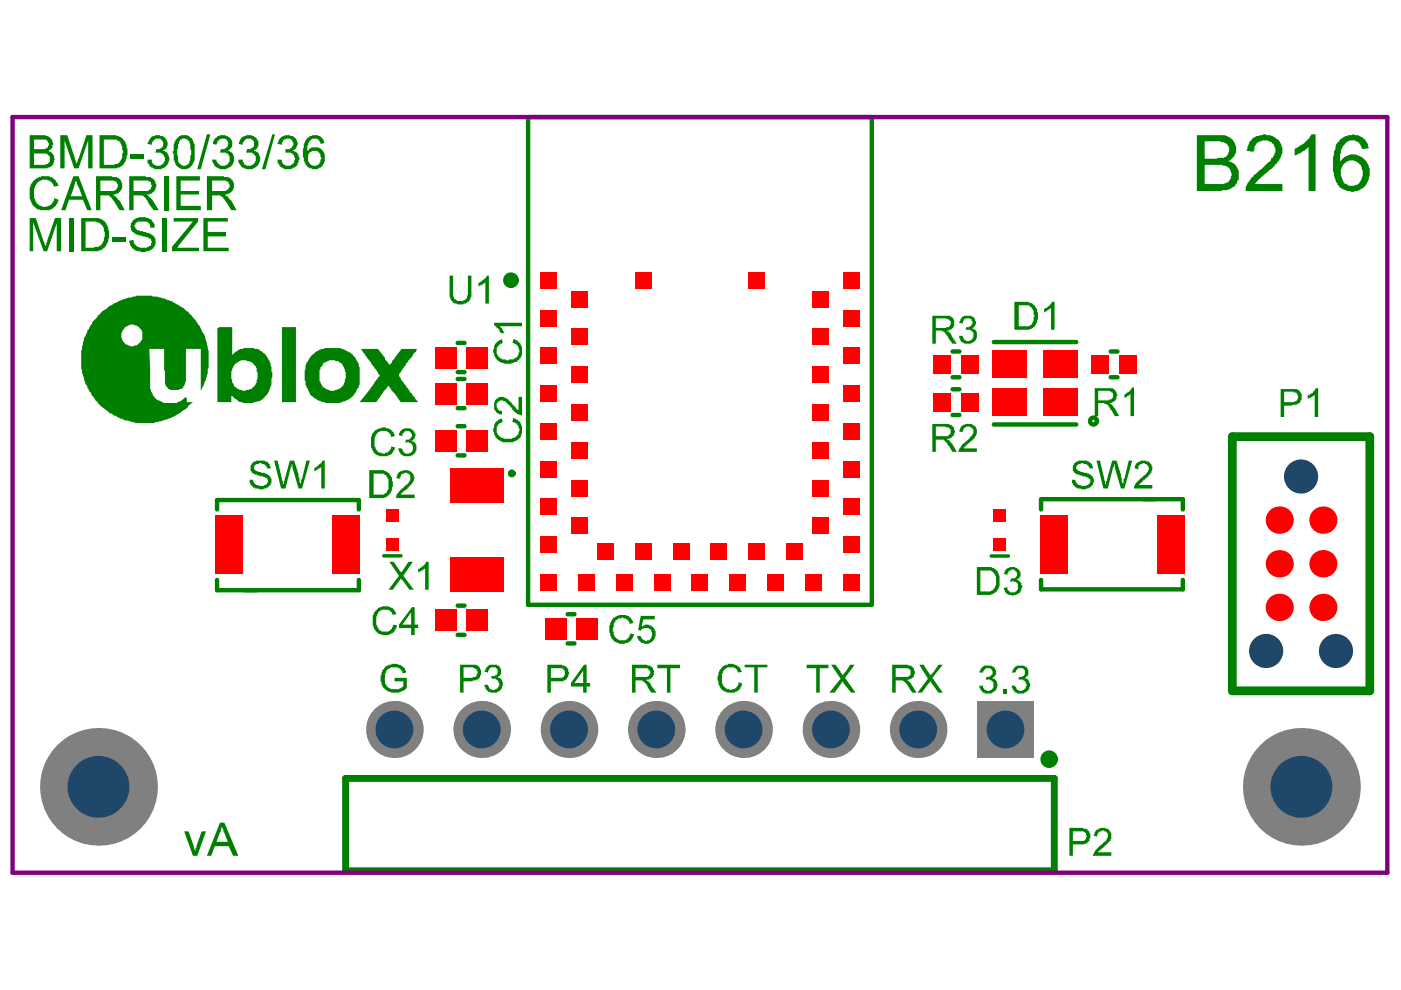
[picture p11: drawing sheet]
<svg xmlns="http://www.w3.org/2000/svg" width="297mm" height="210mm" viewBox="0 0 297 210" stroke-linecap="round" stroke-linejoin="round" font-family="sans-serif">
<path d="M261.3 92.6h29.1v53.9h-29.1z" fill="none" stroke="#008000" stroke-width="1.9"/>
<path d="M81.4 117.9h3.6M210.2 117.9h3.6" fill="none" stroke="#008000" stroke-width=".74"/>
<g fill="none" stroke="#008000" stroke-width=".93">
<path d="M112 24.8h72.8v103.4h-72.8zM97 72.7h1.5M97 78.9h1.5M202 74.5h1.4M202 80h1.4M210.7 72.5h17.5M235.5 74.5h1.4M235.5 80h1.4M97 90.4h1.5M97 96.6h1.5M97 80.4h1.5M97 86.5h1.5"/>
<path d="M202 88h1.4M202 82.5h1.4M210.7 90h17.5M46 108v-2h30.1v2M220.7 108v-2.2h30.1v2.2M46 123v2.1h30.1v-2.1M97 128.4h1.5M97 134.6h1.5M120.3 130.2h1.5M120.3 136.4h1.5M220.7 123v2h30.1v-2"/>
</g>
<path d="M73.3 165h150.2v19.6h-150.2z" fill="none" stroke="#008000" stroke-width="1.5"/>
<g fill="#008000">
<path d="M12.8 28.7h1.5l1.6 5v.3h.2v.6h.2v.2v-.4l.2-.2v-.4l.2-.1 1.6-5h1.3v7h-.9v-5.9l-2 5.9h-1l-2-5.9v5.9h-.9z"/>
<path d="M27.8 32.7h2.7v1h-2.7z"/>
<path d="M32 29l.6-.2a1.95 1.95 0 0 1 1.6 0h.2a1.82 1.82 0 0 1 1 2.5l-.2 .3-.6 .2v.2h.4v.2l.5 .2v.3h.2v.2a1.57 1.57 0 0 1 0 1.5l-.2 .6-.5 .3v.2l-.8 .2v.2h-1.4v-.2l-.8-.2-.2-.4h-.2l-.1-.5h-.2v-.8h.9v.6l.2 .4a1.85 1.85 0 0 0 2.2 0l.2-.4a1.21 1.21 0 0 0 0-1.3v-.2h-.2v-.2l-.5-.3h-1.2l.2-.8h.8v-.2h.3v-.1h.2a1.57 1.57 0 0 0 0-1.5h-.2a.83 .83 0 0 0-1.1-.4h-.2v.2l-.5 .4v.1h-.2v.6l-.9-.2z"/>
<path d="M43.9 28.5h.7l-2 7.4h-.8z"/>
<path d="M45.3 29.6l.6-.4v-.2a2.28 2.28 0 0 1 3.1 .6 1.69 1.69 0 0 1-.7 2.4l.7 .2v.2l.4 .1v.4l.2 .2v1.3h-.2a.58 .58 0 0 1-.4 .7v.2h-.1a2.5 2.5 0 0 1-3.2 0h-.2v-.3h-.2l-.1-.4-.2-.8h.9v.2a1.42 1.42 0 0 0 1.7 1.1 1.42 1.42 0 0 0 1.1-1.6v-.4h-.2v-.4h-.2v-.2h-.4v-.1h-1.3l.2-.8h.8l.3-.2 .2-.3h.2v-.6h.2l-.2-.2v-.3a1.31 1.31 0 0 0-1.8-.4v.2l-.4 .2-.2 .7-.7-.2v-.5h.1z"/>
<path d="M51.3 29h.2a2.34 2.34 0 0 1 2.7 .2h.2v.4h.2l.2 .4v1.1h-.2v.3l-.4 .2v.2h-.3v.2l.7 .2 .2 .3a1.9 1.9 0 0 1-.6 2.8v.2a2.78 2.78 0 0 1-2.7 0l-.4-.2-.2-.5h-.2l-.2-.4v-.6h1v.4l.3 .8h.4v.1h1.1v-.1h.4l.2-.4h.1v-.4h.2a1.54 1.54 0 0 0-.4-1.5 1.54 1.54 0 0 0-1.6-.3l.2-.8h.7v-.2h.4v-.1a.83 .83 0 0 0 .4-1.2l-.2-.3a1.38 1.38 0 0 0-1.5-.4v.2l-.6 .4-.1 .7-1-.2z"/>
<path d="M57.7 28.5h.6l-2 7.4h-.8z"/>
<path d="M59.2 29.4h.2v-.2l.6-.4h.3v-.1h1.1l.2 .1h.6l.2 .4 .3 .2v.2h.2v.4l.2 .1-.2 1.2h-.2v.1l-.7 .6h.2a1.21 1.21 0 0 1 1.1 1.3h.2v.5l-.4 .8v.4l-.5 .3v.2h-.2a2.41 2.41 0 0 1-2.6 0l-.4-.2-.4-.7h-.1v-.8h.7l.4 1 .7 .3a1.22 1.22 0 0 0 1.3-.3h.2v-.2a1.34 1.34 0 0 0 .2-1.4 1.34 1.34 0 0 0-1.1-.8h-.8v-.8h.4a1.12 1.12 0 0 0 1.1-.5 1.12 1.12 0 0 0 0-1.1v-.2h-.2a.83 .83 0 0 0-1.1-.4l-.7 .4v.3h-.2v.6l-.9-.2v-.4h.1z"/>
<path d="M7 38.3l1-.6a4.1 4.1 0 0 1 2.5-.3v.1l.8 .2 .2 .4 .3 .2 .6 1.1-.9 .2-.2-.4a2.16 2.16 0 0 0-2.4-1.1v.2l-.8 .2v.2h-.1l-.4 .5a4.4 4.4 0 0 0-.4 2.8l.2 .2v.3h.2v.4h.2v.2l.5 .4v.1h.6v.2a2.16 2.16 0 0 0 2.4-1.1v-.2h.2v-.5l.9 .4v.3h-.2a.58 .58 0 0 1-.4 .8v.1l-.9 .8a5.9 5.9 0 0 1-2.9 0l-1-.8v-.1h-.2l-.1-.8h-.2l-.2-.9a4.5 4.5 0 0 1 .5-3.1z"/>
<path d="M34.8 37.4h.9v7.2h-.9z"/>
<path d="M37.4 37.4h5v.9h-4.1v2.2h3.9v.7h-3.9v2.4h4.3v1h-5.2z"/>
<path d="M6.3 46.2h1.3l1.7 5 .1 .2 .2 .9 .2-.3v-.6h.2v-.4l1.7-4.8h1.3v7.1h-1v-6l-2 6h-.7l-2.3-6.1v6.1h-.7z"/>
<path d="M14.6 46.2h.9v7.1h-.9z"/>
<path d="M23.9 50.3h2.8v.9h-2.8z"/>
<path d="M27.9 47l.6-.4v-.2a3.9 3.9 0 0 1 3.7 .2l.2 .6h.2l.2 .3v.8h-1v-.6l-.2-.4-.5-.3h-1.9l-.5 .3-.2 .8h.2v.4l.4 .1v.2l1.3 .2v.2h.5l.2 .2h.5v.2h.4v.2l.8 .3v.4h.1v.7h.2v.2h-.2a1.87 1.87 0 0 1-2 1.9v.1h-1.1v-.1l-1.3-.2v-.2h-.2v-.2l-.5-.4-.4-1.3 .9-.1v.5l.2 .2a2.06 2.06 0 0 0 2.4 .9l1.1-.5v-.4l.2-.2-.2-.7-.5-.2v-.2l-1.3-.2-.2-.2h-.6l-.2-.1h-.3v-.2h-.4v-.2h-.2v-.2l-.5-.4v-.7h-.2v-.2h.2v-.6z"/>
<path d="M34.4 46.2h1v7.1h-1z"/>
<path d="M36.8 46.2h5.2v.8l-4.4 5.5h4.6v.8h-5.7v-1l4.4-5.3h-4.1z"/>
<path d="M43.1 46.2h5.2v.8h-4.2v2.2h3.8v.9h-3.8v2.4h4.4v.8h-5.4z"/>
<path d="M265.4 29.4h.2v-.2h.4v-.2l.3-.2h.6l.4-.1a4.2 4.2 0 0 1 3.9 1.1l.1 .3a3.4 3.4 0 0 1 0 3.7h-.1v.4l-.4 .2v.2l-.4 .2v.2l-.9 .9-1.1 .9h-.2l-.2 .4h-.2l-.9 .9h-.2l-.5 .9h5.7v1.5h-7.8a2.29 2.29 0 0 1 .4-1.7l.7-1.1h.2v-.2h.2l.4-.5h.2l2.7-2.6 .4-.2 .2-.5 .4-.2 .1-.4 .2-.7h.2v-1l-.2-.1v-.4h-.2v-.4h-.1l-.2-.4-.8-.1a1.95 1.95 0 0 0-1.6 0 1.46 1.46 0 0 0-1.1 .9l-.2 .2v.7l-.2 .4-1.5-.2 .6-1.9 .5-.5z"/>
<path d="M274.5 31.6l.7-.3v-.2a5.7 5.7 0 0 0 2.8-2.6h.9v12h-1.5v-9.2h-.1v.1h-.2v.2l-.6 .4-.5 .2v.2l-1.1 .5h-.4z"/>
<path d="M103.1 141.5l.5-.4a1.74 1.74 0 0 1 2.6 .9 1 1 0 0 1-.5 1.3v.2h-.2l.2 .2h.4l.3 .6a1.57 1.57 0 0 1 0 1.4l-.3 .8h-.4v.2h-.2a1.86 1.86 0 0 1-2.8-1.5h.8l.3 .9h.2a.93 .93 0 0 0 1.1 0h.2v-.2l.4-.2v-.3h.2v-.6h-.2a.56 .56 0 0 0-.6-.7v-.2h-.9v-.6h.7v-.1h.4v-.2a1.21 1.21 0 0 0 0-1.3l-.4-.2a.83 .83 0 0 0-1.1 .4h-.2v.3h-.1v.4l-.8-.2z"/>
<path d="M152.5 142h.2l.4-.5a.59 .59 0 0 1 .7-.4v-.2h.6v-.1h1.1l.7 .3a1.46 1.46 0 0 1 .9 1.1l.2 .2-.7 .2-.6-.9h-.3v-.2h-.6a1.22 1.22 0 0 0-1.3 .4h-.2l-.3 .5a5.9 5.9 0 0 0 0 3h.1a1.73 1.73 0 0 0 2.1 .7l.5-.2 .2-.3h.2v-.4h.2v-.6l.9 .4h-.2v.4h-.2v.3h-.1v.4l-.4 .2v.2h-.4v.2h-.4v.2h-1.1a2.39 2.39 0 0 1-2-1.2v-.1h-.2v-.4h-.2v-.6a1.94 1.94 0 0 1 0-1.6z"/>
<path d="M157.9 140.9h4.8v.6h-2v5.4h-.8v-5.4h-2z"/>
<path d="M194.9 140.9h.9l1.5 2.3 .4-.6h.2l1.1-1.7h.9l-2.2 2.8 2.2 3.2h-.9l-1.7-2.4h-.2v.3h-.2l-1.4 2.1h-1l2.2-3z"/>
<path d="M207.9 141.9h.1l.2-.4a1.38 1.38 0 0 1 1.5-.4h.6v.2h.3l.4 .6a1.49 1.49 0 0 1 0 1.4l-.6 .4v.2a.56 .56 0 0 1 .8 .6h.2a2.01 2.01 0 0 1-1 2.4h-.1v.1h-1.5v-.1h-.4l-.4-.6h-.1v-.4h-.2v-.5h.7l.2 .7 .4 .2a.93 .93 0 0 0 1.1 0l.3-.2 .2-.5a.83 .83 0 0 0-.3-1.1v-.2l-.4-.2h-.9l.1-.6h.6l.6-.3a.92 .92 0 0 0 0-1.2v-.1h-.2a1.21 1.21 0 0 0-1.3 0l-.4 .7h-.7z"/>
<path d="M212.7 146.1h.7v.9h-.7z"/>
<path d="M214.9 141.7l.5-.4a1.74 1.74 0 0 1 2.6 .9 .83 .83 0 0 1-.3 1.1v.2l-.4 .2 .7 .4 .2 .5a1.21 1.21 0 0 1 0 1.3 1.27 1.27 0 0 1-1.1 1v.1h-.4a1.92 1.92 0 0 1-2.2-1.3v-.3h.8l.3 .9h.2a.93 .93 0 0 0 1.1 0l.4-.2 .2-.4a1.22 1.22 0 0 0-.2-1.3 1.22 1.22 0 0 0-1.3-.3v-.6h.7v-.2h.4v-.1a1.21 1.21 0 0 0 0-1.3l-.4-.2a.83 .83 0 0 0-1.1 .3h-.2v.4h-.1v.2h-.8z"/>
<path d="M81.1 142h.2l.3-.5a.59 .59 0 0 1 .8-.4v-.2h.5a1.95 1.95 0 0 1 1.7 0h.4v.2l.9 .6 .2 .9-.8 .2v-.2a1.78 1.78 0 0 0-2.2-1.1l-1.1 .5-.2 .8h-.2v.9l-.2 .2h.2a1.84 1.84 0 0 0 1.5 2.2h.6a2.3 2.3 0 0 0 1.6-.4v-.1h.2v-1.1h-1.8v-.8h2.6v2.2l-.4 .2v.2l-.9 .4a3.2 3.2 0 0 1-3.7-1l-.2-.1v-.4h-.2v-.6l-.2-.1v-1.3h.2z"/>
<path d="M139.4 140.9h4.8v.8h-2.1v5.2h-.7v-5.2h-2z"/>
<path d="M39.1 176.3h.9l1.1 3.1v.4l.2 .2v.5v-.2h.2v-.5h.1v-.4l1.2-3.1h.9l-1.9 5.1h-.9z"/>
<path d="M171 140.9h4.6v.8h-1.8v5.2h-.7v-5.2h-2.1z"/>
<path d="M176.2 140.9h.9l1.5 2.3h.2l.2-.6h.2l1.1-1.7h.9l-2 2.8 2.2 3.2h-.9l-1.9-2.4-1.7 2.4h-1.1l2.4-3z"/>
<path d="M129.7 131.3h.2v-.2l.6-.3a2.56 2.56 0 0 1 3.7 .9l.2 .4-1 .1a.58 .58 0 0 0-.3-.7v-.2h-.4v-.2h-.5v-.1h-.4v.1h-.8v.2l-.5 .2v.4h-.2l-.2 .3v.6a1.21 1.21 0 0 0 0 1.3v.5h.2v.2a1.78 1.78 0 0 0 3.1 0v-.2h.2v-.3l.8 .2v.3l-.4 .8h-.2l-.4 .5-.3 .2h-.6v.2h-1.3v-.2l-.9-.2-.4-.5a.58 .58 0 0 1-.3-.8h-.2v-.2a4 4 0 0 1 .3-3.3z"/>
<path d="M135.9 130.6h2.9v.7h-2.4l-.4 1.5h.2a1.37 1.37 0 0 1 1.7-.2 2.16 2.16 0 0 1 1.1 2.4h-.2l-.2 .8-.5 .3a1.82 1.82 0 0 1-2.4-.2h-.2l-.2-.3-.2-.8h.8a.93 .93 0 0 0 .9 1v.1h.3v-.1h.6l.4-.6a1.57 1.57 0 0 0 0-1.5v-.2l-.6-.3h-1.1v.2h-.4l-.1 .3-.6-.2z"/>
<path d="M221.4 65.5h.1v-.2a.76 .76 0 0 0 1-.6h.2l.3-.7h.6v5.9h-.8v-4.6l-1.3 .9h-.1z"/>
<path d="M232.3 176.1l.4-.2a2.07 2.07 0 0 1 2.5 .2 2.13 2.13 0 0 1 0 2.4l-.5 .4v.1l-.6 .4v.2h-.2v.2l-.7 .4-.4 .5h2.8v.7h-3.9v-.3h.2v-.4h.2l.2-.5 .4-.2v-.2l.5-.4v-.2l1.1-.7 .2-.4a1.43 1.43 0 0 0 .2-1.6h-.2v-.2l-.9-.2v.2l-.8 .2v.3h-.1v.6l-.8-.2v-.4h.2z"/>
<path d="M105.1 89.3h.4l.2-.3 .7-.2 .2 .7h-.4v.2h-.3v.2h-.2a1.96 1.96 0 0 0 .7 2.9 4.2 4.2 0 0 0 3-.1l.2-.4 .3-.2v-.5l.2-.2v-.6h-.2v-.5h-.1a.99 .99 0 0 0-1.2-.8l.2-.9h.2v.2h.4v.2h.4v.1a.99 .99 0 0 1 .7 1.2h.2a3.6 3.6 0 0 1-.6 2.7l-.3 .2a3.8 3.8 0 0 1-3 .6l-.7-.2v-.2l-.6-.2-.2-.4h-.2l-.3-.7v-.4a1.21 1.21 0 0 1 0-1.3v-.3z"/>
<path d="M104.9 84.9l.2-.2a1.79 1.79 0 0 1 2.6 0l.9 .9v.2h.2v.2l.6 .4 .4 .5h.1v.2v-2.9h.8v3.8h-.6v-.1a.59 .59 0 0 1-.7-.4h-.2l-.4-.6h-.2l-.1-.5h-.2l-.2-.4-.4-.2v-.2h-.2l-.3-.5-1.1-.2-.4 .2v.2a.79 .79 0 0 0-.2 1.3l.4 .5h.5v.8a1.31 1.31 0 0 1-1.5-1l-.1-.2v-1.4h.1z"/>
<path d="M104.9 72.9l.4-.2 .2-.4 .9-.4 .2 .8-.4 .2a1.96 1.96 0 0 0-.9 2.2h.2v.4l.4 .1v.2h.2v.2h.3v.2h.8l.2 .2h.5v-.2h.9l.4-.2v-.2h.4v-.2h.2v-.3h.1v-.6h.2v-.5l-.3-1-1.2-.5 .2-.8 .8 .2 .5 .6h.2v.2a3.9 3.9 0 0 1 .2 2.9h-.2l-.2 .4-.3 .2-.2 .4h-.6v.1h-.5v.2h-1.5l-.2-.2h-.6v-.1a1.27 1.27 0 0 1-1.1-1h-.2l-.1-.7a1.21 1.21 0 0 1 0-1.3v-.6h.1z"/>
<path d="M104.8 68.4h5.9v.8h-4.6l.1 .3h.2l.6 1.2h-.8l-.1-.4h-.2a.56 .56 0 0 0-.6-.8v-.1l-.5-.4z"/>
<path d="M277.3 83.8h.3v-.2l.6-.2 .2-.4 .3-.1 .2-.6h.6v6.1h-.8v-4.6l-.7 .4v.1h-.4l-.2 .2h-.1z"/>
<path d="M82.5 119.1h1l1.3 2h.2v.4l1.6-2.4h.9l-2 3 2.2 2.9h-.9l-1.8-2.4-1.7 2.4h-.9l2.2-2.9z"/>
<path d="M88.7 120.6h.3v-.2l.8-.4 .2-.3h.1l.2-.6h.6v5.9h-.8v-4.6v.2l-.5 .2v.2l-.8 .3h-.1z"/>
<path d="M95.3 58.4h.8v4.3a1.78 1.78 0 0 0 2.2 1.1v-.2h.4v-.2l.3-.1v-.6l.2-.2v-4.1h.7v4.5l-.5 1.1-.6 .2v.2h-.5v.1h-1.3l-.9-.3v-.2h-.2l-.4-.6v-.3h-.2z"/>
<path d="M101.4 59.9h.4v-.2l.7-.3v-.2l.4-.2 .4-.6h.3v6h-.7v-4.7l-.2 .4-1.1 .6h-.2z"/>
<path d="M227.7 98.4l.1-.2a.59 .59 0 0 1 .8-.4v-.1a3.6 3.6 0 0 1 2.8 .5v.2h.1l.2 .9h-.7l-.2-.5h-.2l-.2-.4h-.5l-.2-.2h-.6v.2a.75 .75 0 0 0-.9 .6 .75 .75 0 0 0 .8 .9l.9 .3a1.88 1.88 0 0 1 2 2.1l-.2 .2v.3h-.2l-.3 .6-.8 .2a1.21 1.21 0 0 1-1.3 0h-.7v-.2h-.4l-.3-.6h-.2v-.3h-.2v-.8h.7l.2 .8h.2l.2 .3h.5v.2h.2a2.3 2.3 0 0 0 1.7-.3v-.4h.2a.95 .95 0 0 0-1-1.1l-.1-.2h-.6l-.9-.4a1.25 1.25 0 0 1-1.1-1.5z"/>
<path d="M232.5 97.7h.7l.9 4.2h.2v.9v-.1h.2v-.6l.2-.2 1.1-4.2h.9l1 2.9 .3 2.2v-.3h.2v-1h.2l.9-3.8h.8l-1.7 5.9h-.7l-1.3-4.5v-.5l-.2-.2v.6l-.2 .1-1.1 4.5h-1z"/>
<path d="M240.8 98.4a2.11 2.11 0 0 1 1.7-.7h.5v.1h.4a1.65 1.65 0 0 1 .7 2.3l-.7 1.1-.9 .5-.4 .6h-.2l-.2 .4-.3 .1h2.9v.8h-3.9v-.6h.2a2.07 2.07 0 0 1 1.1-1.5l.4-.1 .4-.6a1.27 1.27 0 0 0 .9-1.1h.2v-.6a1.41 1.41 0 0 0-1.3-.9l-.2 .2h-.4l-.2 .4h-.1v.7l-.8-.2v-.5z"/>
<path d="M53.3 98.4l.2-.2a.59 .59 0 0 1 .7-.4v-.1h.8a1.96 1.96 0 0 1 2.2 .9l.2 .7h-.8l-.1-.5h-.2l-.2-.4h-.6v-.2h-.5l-.2 .2a.75 .75 0 0 0-1 .6 .75 .75 0 0 0 .8 .9l.9 .3a1.94 1.94 0 0 1 2.1 2.3h-.2v.3l-.4 .2-.2 .4-.7 .2a1.21 1.21 0 0 1-1.3 0h-.8v-.2h-.3l-.4-.6h-.2v-.3h-.2v-.8h.8l.2 .8h.1l.2 .3h.6v.2h.2a2.3 2.3 0 0 0 1.6-.3v-.4h.2v-.6l-.2-.3h-.3v-.2l-1.1-.2-1-.4a1.25 1.25 0 0 1-1.1-1.5z"/>
<path d="M58.1 97.7h.8l.9 4.2h.2v.9v-.1h.2v-.6l.1-.2 1.1-4.2h1l.9 2.9 .4 2.2 1.3-5.1h.7l-1.7 5.9h-.7l-1.3-4.5v-.5l-.2-.2v.6l-.2 .1-1.1 4.5h-.9z"/>
<path d="M66.6 99.1h.4v-.1l.9-.6v-.2l.4-.2v-.3h.6v5.9h-.8v-4.6v.1l-.5 .2-.8 .6h-.2z"/>
<path d="M204 67.1h.3v-.1h1.7v.1h.4v.2h.2l.1 .6a.92 .92 0 0 1 0 1.1l-.3 .5h-.4l.7 .4a1.37 1.37 0 0 1 .4 1.5l-.2 .7-.5 .4a2.13 2.13 0 0 1-2.4 0h-.2l-.6-1.3h1v.4a1.13 1.13 0 0 0 .9 .7 1.13 1.13 0 0 0 1.1-.5l.2-.4a.83 .83 0 0 0-.4-1.1v-.2l-.4-.2h-.9l.2-.5h.5l.6-.4 .2-.4v-.5h-.2v-.4h-.2a1.21 1.21 0 0 0-1.3 0h-.2v.4h-.1v.5l-.8-.2v-.3h.2v-.4h.2z"/>
<path d="M203.6 90.6h.2l.4-.5h.3l.2-.2h1.3l.4 .2v.2h.3a1.99 1.99 0 0 1-.1 2.5l-.4 .6-.9 .6v.1h-.2l-.2 .4-.4 .2v.2h-.2v.2h2.8v.7h-3.9v-.4l.6-.9 .5-.5h.2v-.2h.2v-.2l.6-.4 .3-.5h.2v-.2h.2v-.2h.2v-.4h.2a.83 .83 0 0 0-.4-1.1v-.2a1.57 1.57 0 0 0-1.5 0l-.3 .6v.4h-.8z"/>
<path d="M238.4 83.6l1.1-.6 .6-.9h.3v6.1h-.7v-4.6l-1.1 .7h-.2z"/>
<path d="M213 121h.2l.2-.4a2.02 2.02 0 0 1 2.8 .4v.1a1.15 1.15 0 0 1-.2 1.5l-.4 .2v.2h.4l.2 .4 .4 .2v.5h.1v.6h-.1v.5h-.2v.4l-1 .5h-.5v.2h-.4v-.2h-.7v-.1h-.4v-.2h-.2l-.4-.8v-.3l.8-.2v.5h.2v.2a1.38 1.38 0 0 0 1.5 .4v-.2h.1a1.37 1.37 0 0 0 .4-1.5l-.4-.5h-.5v-.2l-.8 .2 .2-.8a.93 .93 0 0 0 1.3-.7v-.6h-.2l-.1-.3a.93 .93 0 0 0-1.2 0l-.3 .1-.2 .8-.8-.2z"/>
<path d="M84.4 100.2l.4-.1a2.02 2.02 0 0 1 2.7 .3v.2h.2v.6h.2l-.2 .3v.6h-.2l-.1 .6h-.2v.1h-.2l-.4 .6h-.2l-.3 .5-.6 .2v.2l-.4 .2-.1 .4h2.9v.7h-4.1l.2-.2v-.5h.2l.4-.8h.2l.3-.5h.2l.6-.6a2.07 2.07 0 0 0 1.1-2.2l-.2-.2a.93 .93 0 0 0-1.3-.2h-.2a.58 .58 0 0 0-.3 .8h-.2v.3l-.8-.1z"/>
<path d="M79.4 129.7h.2a2.47 2.47 0 0 1 2.4-1.2l1.3 .4v.2h.2l.3 .6 .2 .5-.7 .2v-.2h-.2v-.4h-.2v-.1l-.5-.4h-1.5v.2h-.4v.2h-.2l-.2 .3a3.9 3.9 0 0 0-.1 3h.1v.2a1.72 1.72 0 0 0 2.4 .5l.6-.3v-.4h.2v-.4l.2-.2 .7 .2-.5 1.3h-.2l-.2 .4h-.4v.2h-.4l-.1 .1h-1.5v-.1h-.2a1.27 1.27 0 0 1-1.1-1h-.2a6.5 6.5 0 0 1-.4-3.1h.2z"/>
<path d="M79 91.7l.4-.1a1.49 1.49 0 0 1 1.5-.8v-.2h.9v.2a1.87 1.87 0 0 1 1.9 1.7l-.8 .2v-.4h-.2v-.4h-.2v-.2a2.41 2.41 0 0 0-2.5 0l-.2 .6h-.2a5.3 5.3 0 0 0 0 2.8l.5 .7h.2v.2l1.3 .2v-.2h.6l.3-.6h.2l.2-.7 .9 .2-.1 .2v.3h-.2l-.2 .4a.99 .99 0 0 1-1.1 .7v.2h-1.9v-.2h-.3a2.7 2.7 0 0 1-1.3-2.5v-1.3z"/>
<path d="M84.8 91.6a1.87 1.87 0 0 1 3.1 .1v.2h.2l-.2 1.1-.4 .2v.2h-.3a1.78 1.78 0 0 1 1.1 2.2h-.2v.2a1.99 1.99 0 0 1-2.8 .7l-.3-.1-.2-.6h-.2l-.2-.7h.7l.2 .2a.95 .95 0 0 0 1.1 .9h.4v-.2h.4v-.2h.2a1.94 1.94 0 0 0 0-1.7h-.2v-.1h-.4v-.2h-.7l-.2 .2 .2-.8h.7l.2-.4a.6 .6 0 0 0 .4-.5 .6 .6 0 0 0-.4-.6 .83 .83 0 0 0-1.1-.3l-.4 .5h-.2v.6l-.7-.2z"/>
<path d="M7.2 29.6v2h2.4v-.2h.4v-.1h.2v-.4h.2v-.6h-.2v-.3h-.2a.83 .83 0 0 0-1.1-.4zM7.2 32.5v2.5h2.4l.2-.2h.4v-.2a.83 .83 0 0 0 .3-1.1v-.4h-.1l-.2-.4-.4-.2zM6.3 28.7h3.3l.9 .3v.2l.4 .2 .2 .4 .2 .9h-.2v.6l-.2 .3-.7 .4h.2a1.75 1.75 0 0 1 1.1 2.2l-.2 .8-.4 .1v.2l-.9 .4h-3.7z"/>
<path d="M22 29.6v5.4h2.2l.2-.2h.6v-.2l.5-.4v-.2a1.7 1.7 0 0 0 .4-1.5 .46 .46 0 0 0 0-.7v-.7l-.2-.4a1.69 1.69 0 0 0-2-1.1zM21.1 28.7h3.5l1.3 .5 .6 .9h.2l.1 1.3h.2v1.5l-.3 .9a.58 .58 0 0 1-.4 .8v.2l-.6 .3v.2l-.9 .4h-3.7z"/>
<path d="M37.9 30v.5h-.1v.9l-.2 .2v1.3l.2 .2v1.1l.1 .4 .4 .2v.2a1.57 1.57 0 0 0 1.5 0l.2-.4h.2v-.6h.1v-1.1h.2v-1.1l-.2-.2a1.78 1.78 0 0 0-1.1-2.2h-.7l-.4 .6zM37.2 29.6h.2a1.96 1.96 0 0 1 2.2-.9h.2v.1h.4l.1 .4 .6 .4 .2 .9h.2v1.3a4.8 4.8 0 0 1-.6 3.3h-.2a1.68 1.68 0 0 1-2.6 .4h-.1l-.4-.5h-.2l-.2-1h-.2v-1.5h-.2v-.5h.2v-1.5l.2-.2v-.3h.2z"/>
<path d="M65 29.4l.3-.2a.59 .59 0 0 1 .8-.4 1.95 1.95 0 0 1 1.6 0h.2l.4 .6h.2l.4 .9-1 .2v-.4h-.2v-.3h-.1v-.2a1.95 1.95 0 0 0-1.7 0v.2l-.4 .2v.3h-.2v.6h-.1v1.3a1.99 1.99 0 0 1 2.7-.8l.6 .6v.2h.2a4.6 4.6 0 0 1 0 2.6h-.2l-.4 .7-.7 .2v.2h-1.1l-.2-.2a.99 .99 0 0 1-1.1-.7h-.2l-.2-.8h-.2v-.7l-.2-.2a6.8 6.8 0 0 1 .6-3.5zM65.5 32.4v.3h-.2v1.1a1.39 1.39 0 0 0 2.1 1.2l.3-.2v-.4h.2v-.6h.2v-.5h-.2v-.4a1.31 1.31 0 0 0-2.2-.5z"/>
<path d="M16.1 38.1v.4h-.2v.5l-.2 .2v.4l-.7 2h2.4l-.7-2h-.2zM15.5 37.4h1.2l2.7 7.2h-.9l-.9-2.2h-3l-.7 2.2h-.9z"/>
<path d="M21.3 38.3v2.2h2.4a1.12 1.12 0 0 0 1.1-.5 1.12 1.12 0 0 0 0-1.2v-.1h-.2v-.2h-.4v-.2zM20.4 37.4h3.3l.2 .1h.9v.2h.4v.2h.2a1.97 1.97 0 0 1-.6 3.2l-.4 .1h-.5l.3 .2v.2h.4l.4 .8 .4 .1 1.1 2.1h-1.1l-1-1.7h-.2l-.3-.7-.6-.4-.2-.4h-1.8v3.2h-.9z"/>
<path d="M28.3 38.3v2.2h2.2a1.32 1.32 0 0 0 1.5-.6v-.3h.2v-.4h-.2v-.5h-.2v-.2h-.3v-.2zM27.4 37.4h3.5v.1a1.38 1.38 0 0 1 1.5 .4l.4 .2v.4h.1v.2a1.21 1.21 0 0 1 0 1.2v.4l-.5 .4-.2 .4-1.1 .1 .5 .4v.2h.2l.2 .4h.2v.2h.2l1.3 2.2h-1.1l-1.1-1.5-.6-1.1h-.2v-.2l-.5-.4h-1.9v3.2h-.9z"/>
<path d="M45 38.3v2.2h2a1.32 1.32 0 0 0 1.5-.6 .92 .92 0 0 0 0-1.1v-.1h-.2v-.2h-.4v-.2zM43.9 37.4h3.5l.2 .1h.9v.2h.2a1.96 1.96 0 0 1 .9 2.2h-.2a.96 .96 0 0 1-.7 1v.2l-1.1 .1h.2l.1 .4h.4l.4 .8 .3 .1 1.2 2.1h-1.2l-.9-1.7-.3-.2-.2-.5h-.2l-.2-.4-.6-.4h-1.6v3.2h-1.1z"/>
<path d="M18.1 47v5.5h1.9v-.2h.9l.4-.1 .7-1.2v-.7h.2v-1.1l-.2-.2v-.7h-.2v-.4h-.1l-.4-.6-.9-.3zM17.2 46.2h3.9v.2l.7 .2v.2h.2l.4 .5h.2l.2 .8h.2v.7h.1a4.3 4.3 0 0 1-.5 3l-.2 .5-.6 .4v.2h-.3v.2h-.6v.2h-3.7z"/>
<path d="M255.4 30v3.7h2.6l.4-.2a1.88 1.88 0 0 0 1.8-.6l.2-.4a1.54 1.54 0 0 0-.7-2.2l-.9-.3zM255.4 35v4h4.1l1.1-.5 .2-.6h.2v-.5a.46 .46 0 0 0 0-.8 1.58 1.58 0 0 0-1.7-1.5l-.2-.1zM253.8 28.7h5a2.36 2.36 0 0 1 2 .5 2.86 2.86 0 0 1-.4 5 2.08 2.08 0 0 1 1.9 1.3v.2h.2v.4h.1v.9a2.29 2.29 0 0 1-.3 1.7l-.4 .7-.9 .5a2.54 2.54 0 0 1-1.9 .4l-.2 .2h-5.1z"/>
<path d="M283.6 30.1h.1l.6-.7a5.1 5.1 0 0 1 3.7-.7l1.5 .9 .2 .5h.1l.2 .4v.6l.2 .3-1.5 .2v-.3a2.44 2.44 0 0 0-2.6-1.5l-.7 .3-.4 .6a2.11 2.11 0 0 0-.7 1.7l-.2 .3v1.7v-.2a3.6 3.6 0 0 1 3.2-1.5l.3 .2a2.29 2.29 0 0 1 1.7 .9h.2l.2 .4a4 4 0 0 1 .5 3.7 3.4 3.4 0 0 1-2.6 2.6h-.2a1.21 1.21 0 0 1-1.3 0h-.5l-.4-.2a2.36 2.36 0 0 1-1.6-1.3 7.7 7.7 0 0 1-1-3.3v-2.4l.2-.4a1.7 1.7 0 0 1 .4-1.5v-.5zM284.7 35v.1a3.4 3.4 0 0 0 .5 3.9h.4v.2l.4 .2h1.3v-.2h.5v-.2h.2a3.9 3.9 0 0 0 .9-2.9h-.2l-.1-1.1-.6-.4a2.01 2.01 0 0 0-2.8 0z"/>
<path d="M26.5 69.4v.1a2.02 2.02 0 0 0-.4 2.8 2.41 2.41 0 0 0 2.2 1.1l.4-.2a1.27 1.27 0 0 0 1.1-.9h.2a2.41 2.41 0 0 0-2.2-3.5zM49.8 77.1l-.2 .4a4.3 4.3 0 0 0-.4 3.5l.4 .6v.3l.7 .4v.2l1 .2 .2 .2h.5l.2-.2 1.1-.2 .2-.4 .5-.4v-.1h.2v-.4h.2v-.6l.2-.3v-1.3l-.2-.2a1.32 1.32 0 0 0-.5-1.5 1.49 1.49 0 0 0-1.5-.7 1.95 1.95 0 0 0-2.4 .5zM68.5 77.1l-.2 .6h-.2a4.7 4.7 0 0 0-.4 2.9l.4 1h.2v.3l.9 .6a2.63 2.63 0 0 0 3.9-1.9 3.2 3.2 0 0 0-.4-2.9l-.3-.8h-.4l-.2-.3h-.7v-.2h-.2a2.54 2.54 0 0 0-1.9 .4zM20.7 67l.6-.4a1.99 1.99 0 0 1 1.3-1.1l.5-.6h.2v-.2h.4l.4-.3 1.1-.6 2.2-.7h.5l1-.4h3.3l.2 .2h.4a11.8 11.8 0 0 1 4.4 1.5l1.7 .9 .7 .7h.2l1.8 2.2a12 12 0 0 1 2.3 4.5v.5l.2 .2v.6l.1 .4v3.7l-.1 .1v1l-.4 1.3-.6 1.4h-.2l-.3 1v-8.9h-3.2v4.2a6.8 6.8 0 0 1-.5 3.9l-.4 .2v.2l-1.1 .2a2 2 0 0 1-2.4-1.3v-2.6l-.2-.4v-4.4h-3.2l.2 6.3a6.2 6.2 0 0 0 .6 3.5l.4 .5h.1v.2h.2v.2l.6 .2a4.6 4.6 0 0 0 3.1 .5h.8v-.1l.7-.2 1.1-.9v.1h.2v1h1.3l-.9 .7-.4 .6-1.8 1.3-.6 .1v.2l-1.8 .8h-.4l-.2 .1h-.4l-.2 .2h-.5l-.2 .2h-.6l-.3 .2h-1.1a10.4 10.4 0 0 1-4.7-.6l-1.3-.3-1.4-.8-.4-.3h-.4l-.5-.6h-.2v-.2a5.7 5.7 0 0 1-2.2-2h-.2l-.8-1.1-.2-.6-.3-.3-.2-.6h-.2v-.4l-.4-.5-.3-1.1a14.9 14.9 0 0 1-.2-7.4l.2-1.1 .7-1.3v-.4l.4-.4 .7-1.5 1.1-1.1zM76.6 74h3.5l1.5 1.8v.4l.6 .6v.1h.2l.1 .4 .6-.4a.76 .76 0 0 1 .6-.9v-.2h.1v-.2l1.3-1.6h3.4l-.4 .7-.6 .4-.1 .5-1.3 1.5v.4l-.4 .2-.7 1.3a.53 .53 0 0 0-.4 .4 .53 .53 0 0 0 .2 .5l2.2 3.3 .4 .2 .1 .6 .4 .2 .2 .5 .4 .2 .2 .4h-3.7l-1.3-1.9-.8-.7-.4-.8h-.1v-.2l-1.1 1.3-1.5 2.3h-3.5l2.7-3.6 .8-1.2 .3-.2v-.4l.4-.2-1.7-2.6h-.1v-.3h-.2l-1.5-2.3h-.2zM59.8 69.4h2.9v15.9h-2.9zM65.9 75.5h.2v-.2l.9-.8 1.1-.5h.6l.2-.2h2a5.2 5.2 0 0 1 3.7 1.3h.2v.2a4.7 4.7 0 0 1 1.5 4v.4a4 4 0 0 1-.8 3.2v.3h-.2l-.5 1-.4 .1a6.8 6.8 0 0 1-4.6 1.1h-.4a6.5 6.5 0 0 1-3.7-1.8l-.7-1.5v-.4h-.2v-.3a8.4 8.4 0 0 1 0-3.5l.2-1 .3-.3zM46.1 69.5l.4-.1h2.7v5.9l1.1-.9a5 5 0 0 1 3.9-.4l.8 .2 1.1 .7 1.1 1.7 .4 1.3v.9l.1 .2-.1 1.6a2.29 2.29 0 0 1-.4 1.7 2.13 2.13 0 0 1-.7 1.5v.2l-.6 .3v.2a7.1 7.1 0 0 1-4.1 .9h-.3v-.1a1.17 1.17 0 0 1-1.3-.6l-1.2-.7v-.2v1.5h-2.9z"/>
<path d="M98.3 141.5v2.2h1.8l1-.4v-.3l.1-.2v-.6h-.1v-.3l-.8-.2v-.2zM97.5 140.9h2.4a1.62 1.62 0 0 1 2.1 1.3v1h-.2v.3a1.49 1.49 0 0 1-1.5 .8l-.2 .2h-1.8v2.4h-.8z"/>
<path d="M116.8 141.7v2h1.7a.93 .93 0 0 0 1.3-.7 1.05 1.05 0 0 0-1.3-1.3zM116 140.9h3.2v.2h.6v.2h.3v.2a.7 .7 0 0 1 .4 .9l.2 .2v.4h-.2v.5h-.2v.2a1.49 1.49 0 0 1-1.5 .8h-2v2.4h-.8z"/>
<path d="M123.6 142.2l-1.8 2.6h1.8zM123.8 140.9h.6v3.9h.7v.8h-.7v1.3h-.8v-1.3h-2.6v-.8z"/>
<path d="M189.9 141.7v1.8h2.6l.2-.2a.83 .83 0 0 0 .3-1.1l-.1-.3-.4-.2zM189.2 140.9h3.3l.2 .2h.5l.2 .4 .4 .2v.3a.92 .92 0 0 1 0 1.2v.1a1.45 1.45 0 0 1-1.3 .8l-.2 .2h.2l.7 .7 1.1 1.9h-.9l-.7-1.3h-.2l-.2-.6h-.2l-.3-.5-.4-.2h-1.5v2.6h-.7z"/>
<path d="M134.7 141.7v1.8h1.7a1 1 0 0 0 1.3-.5 .53 .53 0 0 0 .2-.5 .53 .53 0 0 0-.4-.5l-.2-.3zM134 140.9h3.1l.4 .2a.93 .93 0 0 1 .9 .9h.2v1.2h-.2v.3l-.3 .2v.2h-.4v.2h-.6l-.1 .2 .5 .2v.1l.4 .2 .2 .6 1.1 1.5h-1.1l-.8-1.2a2.61 2.61 0 0 0-1.3-1.4h-1.3v2.6h-.7z"/>
<path d="M47 175.2l-.2 1.1-.9 2.2h2.4l-.7-2h-.2v-.6h-.2zM46.6 174.4h1l2.9 7h-1.1l-.9-2h-3l-.7 2h-.9z"/>
<path d="M216 64.7v4.5h2.2v-.2h.4v-.2h.2v-.2a1.7 1.7 0 0 0 .3-1.5h.2v-.3h-.2v-1l-.3-.5-.4-.2a.83 .83 0 0 0-1.1-.4zM215.1 64h2.2a2.66 2.66 0 0 1 2.4 1.3v.2h.2v.7h.2v1.5l-.2 .2v.5h-.2v.4h-.2l-.2 .6-1.1 .5h-3.1z"/>
<path d="M227.5 176.3v2h1.5a.83 .83 0 0 0 1.1-.4h.1v-.3l.2-.2-.3-.9-.4-.2zM226.7 175.5h3v.2h.5l.4 .2v.2l.4 .2v.3a1.21 1.21 0 0 1 0 1.3v.4h-.2v.2h-.2l-.2 .4h-.3l-.2 .1h-2.4v2.4h-.8z"/>
<path d="M272.3 83v2.3h1.6a1.12 1.12 0 0 0 1.1-.5 1.12 1.12 0 0 0 0-1.2l-.1-.4h-.6v-.2zM271.5 82.5h2.4a1.62 1.62 0 0 1 2.1 1.3 2.29 2.29 0 0 1-.4 1.6l-.7 .4h-.8l-.2 .2h-1.6v2.4h-.8z"/>
<path d="M198.4 67.5v2h2.2v-.1h.6v-.2h.2a1.21 1.21 0 0 0 0-1.3l-.8-.4zM197.7 67h3.7a1.69 1.69 0 0 1 .7 2.4v.1l-.5 .4h-.4v.2h-.6h.2v.2h.4v.2l.4 .2 .1 .5 1.2 1.7h-1l-1.5-2.2a.59 .59 0 0 0-.7-.4v-.2h-1.3v2.8h-.7z"/>
<path d="M198.4 90.4v2.1h2.6v-.2a.86 .86 0 0 0 .6-1 .86 .86 0 0 0-1-.7l-.2-.2zM197.7 89.9h3.5l.2 .2h.3v.2l.6 .3v.6l.2 .2v.3h-.2v.6h-.2l-.4 .5h-.3v.2h-.6v.2l.6 .2 1.5 2.4h-1l-.7-1.3h-.2l-.2-.5-.4-.2-.1-.4h-.2v-.2h-1.7v2.6h-.7z"/>
<path d="M232.8 82.9v2h2.3v-.2a.86 .86 0 0 0 .9-.7 .86 .86 0 0 0-.6-1l-.2-.1zM232.1 82.3h3a1.32 1.32 0 0 1 1.4 .6v.1h.2v.6h.2l-.4 1.3-.9 .5h-.4l.4 .2 .2 .4h.2l1.3 2.2h-.9l-.8-1.3h-.2v-.3h-.2l-.1-.6-.6-.4h-.4v-.2h-1.3v2.8h-.7z"/>
<path d="M207.9 121v4.4h2.2v-.2h.3l.2-.4h.2l.2-.7h.2a3.6 3.6 0 0 0-.6-2.8l-.5-.3zM207.1 120.2h3.2v.2h.3l.2 .2a2.41 2.41 0 0 1 1.1 2.2v1.5l-.2 .2v.3h-.1l-.4 .8-1.1 .5h-3z"/>
<path d="M79.2 100.4v4.5h1.3a1.21 1.21 0 0 0 1.3-.4h.2l.2-.7h.2v-1.1a2.07 2.07 0 0 0-1.1-2.3zM78.3 99.7h3.1v.2l.8 .2v.1l.5 .4 .2 .6h.2v.7a1.94 1.94 0 0 1 0 1.7l-.2 .9h-.2l-.2 .4-.5 .3v.2h-.4l-.2 .2h-3.1z"/>
<path d="M87.2 129.8l-1.9 2.6h1.9zM87.4 128.7h.5v3.7h.8v.8h-.8v1.4h-.7v-1.4h-2.6v-.8z"/>
</g>
<g fill="none" stroke="#008000" stroke-width=".93">
<circle cx="231.8" cy="89.3" r=".73"/>
<circle cx="108.5" cy="100.4" r=".36"/>
</g>
<g fill="none" stroke="#008000" stroke-width="1.9">
<circle cx="108.3" cy="59.4" r=".73"/>
<circle cx="222.4" cy="161" r=".93"/>
</g>
<circle cx="275.9" cy="101" r="3.3" fill="#808080"/>
<circle cx="275.9" cy="101" r="3.6" fill="#1f4769"/>
<circle cx="20.9" cy="166.8" r="12.4" fill="#808080"/>
<circle cx="20.9" cy="166.8" r="6.6" fill="#1f4769"/>
<circle cx="283.3" cy="138" r="3.3" fill="#808080"/>
<circle cx="283.3" cy="138" r="3.6" fill="#1f4769"/>
<circle cx="268.4" cy="138" r="3.3" fill="#808080"/>
<circle cx="268.4" cy="138" r="3.6" fill="#1f4769"/>
<circle cx="120.6" cy="154.7" r="6" fill="#808080"/>
<circle cx="120.6" cy="154.7" r="4" fill="#1f4769"/>
<circle cx="139.1" cy="154.7" r="6" fill="#808080"/>
<circle cx="139.1" cy="154.7" r="4" fill="#1f4769"/>
<circle cx="157.7" cy="154.7" r="6" fill="#808080"/>
<circle cx="157.7" cy="154.7" r="4" fill="#1f4769"/>
<circle cx="102.1" cy="154.7" r="6" fill="#808080"/>
<circle cx="102.1" cy="154.7" r="4" fill="#1f4769"/>
<circle cx="83.6" cy="154.7" r="6" fill="#808080"/>
<circle cx="83.6" cy="154.7" r="4" fill="#1f4769"/>
<circle cx="275.9" cy="166.8" r="12.4" fill="#808080"/>
<circle cx="275.9" cy="166.8" r="6.6" fill="#1f4769"/>
<circle cx="194.7" cy="154.7" r="6" fill="#808080"/>
<circle cx="194.7" cy="154.7" r="4" fill="#1f4769"/>
<path d="M207.2 148.7h12v12h-12z" fill-rule="evenodd" fill="#808080"/>
<circle cx="213.2" cy="154.7" r="4" fill="#1f4769"/>
<circle cx="176.2" cy="154.7" r="6" fill="#808080"/>
<circle cx="176.2" cy="154.7" r="4" fill="#1f4769"/>
<g fill="#f00">
<path d="M95.4 118.2h11.3v7.3h-11.3z" fill-rule="evenodd"/>
<path d="M95.4 99.3h11.3v7.3h-11.3z" fill-rule="evenodd"/>
<path d="M210.7 108.1h2.6v2.6h-2.6z" fill-rule="evenodd"/>
<path d="M210.7 114.2h2.6v2.6h-2.6z" fill-rule="evenodd"/>
<path d="M203.7 75.3h3.8v4h-3.8z" fill-rule="evenodd"/>
<path d="M197.9 75.3h3.8v4h-3.8z" fill-rule="evenodd"/>
<path d="M122.1 131.1h4.5v4.5h-4.5z" fill-rule="evenodd"/>
<path d="M115.5 131.1h4.6v4.5h-4.6z" fill-rule="evenodd"/>
<path d="M172.1 61.6h3.6v3.6h-3.6z" fill-rule="evenodd"/>
<path d="M172.1 69.6h3.6v3.6h-3.6z" fill-rule="evenodd"/>
<path d="M172.1 77.7h3.6v3.5h-3.6z" fill-rule="evenodd"/>
<path d="M172.1 85.7h3.6v3.5h-3.6z" fill-rule="evenodd"/>
<path d="M172.1 93.7h3.6v3.5h-3.6z" fill-rule="evenodd"/>
<path d="M172.1 101.7h3.6v3.6h-3.6z" fill-rule="evenodd"/>
<path d="M172.1 109.7h3.6v3.6h-3.6z" fill-rule="evenodd"/>
<path d="M178.7 57.6h3.5v3.6h-3.5z" fill-rule="evenodd"/>
<path d="M178.7 65.6h3.6v3.6h-3.6z" fill-rule="evenodd"/>
<path d="M178.7 73.7h3.6v3.5h-3.6z" fill-rule="evenodd"/>
<path d="M178.7 81.7h3.5v3.5h-3.5z" fill-rule="evenodd"/>
<path d="M178.7 89.7h3.5v3.5h-3.5z" fill-rule="evenodd"/>
<path d="M178.7 97.7h3.6v3.6h-3.6z" fill-rule="evenodd"/>
<path d="M178.7 105.7h3.5v3.6h-3.5z" fill-rule="evenodd"/>
<path d="M178.7 113.7h3.5v3.6h-3.5z" fill-rule="evenodd"/>
<path d="M166.7 115.2h3.5v3.5h-3.5z" fill-rule="evenodd"/>
<path d="M158.6 115.2h3.6v3.5h-3.6z" fill-rule="evenodd"/>
<path d="M150.6 115.2h3.6v3.5h-3.6z" fill-rule="evenodd"/>
<path d="M142.6 115.2h3.6v3.5h-3.6z" fill-rule="evenodd"/>
<path d="M134.6 115.2h3.6v3.5h-3.6z" fill-rule="evenodd"/>
<path d="M126.6 115.2h3.6v3.5h-3.6z" fill-rule="evenodd"/>
<path d="M178.7 121.7h3.6v3.6h-3.6z" fill-rule="evenodd"/>
<path d="M170.7 121.7h3.5v3.6h-3.5z" fill-rule="evenodd"/>
<path d="M162.7 121.7h3.5v3.6h-3.5z" fill-rule="evenodd"/>
<path d="M154.6 121.7h3.6v3.6h-3.6z" fill-rule="evenodd"/>
<path d="M146.6 121.7h3.6v3.6h-3.6z" fill-rule="evenodd"/>
<path d="M138.6 121.7h3.6v3.6h-3.6z" fill-rule="evenodd"/>
<path d="M130.6 121.7h3.6v3.6h-3.6z" fill-rule="evenodd"/>
<path d="M122.6 121.7h3.5v3.6h-3.5z" fill-rule="evenodd"/>
<path d="M114.6 121.7h3.5v3.6h-3.5z" fill-rule="evenodd"/>
<path d="M114.6 57.6h3.5v3.6h-3.5z" fill-rule="evenodd"/>
<path d="M121.1 61.6h3.6v3.6h-3.6z" fill-rule="evenodd"/>
<path d="M114.6 65.6h3.5v3.6h-3.5z" fill-rule="evenodd"/>
<path d="M114.6 73.7h3.5v3.5h-3.5z" fill-rule="evenodd"/>
<path d="M114.6 81.7h3.5v3.5h-3.5z" fill-rule="evenodd"/>
<path d="M114.6 89.7h3.5v3.5h-3.5z" fill-rule="evenodd"/>
<path d="M114.6 97.7h3.5v3.6h-3.5z" fill-rule="evenodd"/>
<path d="M114.6 105.7h3.5v3.6h-3.5z" fill-rule="evenodd"/>
<path d="M114.6 113.7h3.5v3.6h-3.5z" fill-rule="evenodd"/>
<path d="M121.1 69.6h3.6v3.6h-3.6z" fill-rule="evenodd"/>
<path d="M121.1 77.7h3.6v3.5h-3.6z" fill-rule="evenodd"/>
<path d="M121.1 85.7h3.6v3.5h-3.6z" fill-rule="evenodd"/>
<path d="M121.1 93.7h3.6v3.5h-3.6z" fill-rule="evenodd"/>
<path d="M121.1 101.7h3.6v3.6h-3.6z" fill-rule="evenodd"/>
<path d="M121.1 109.7h3.6v3.6h-3.6z" fill-rule="evenodd"/>
<path d="M158.6 57.6h3.6v3.6h-3.6z" fill-rule="evenodd"/>
<path d="M134.6 57.6h3.6v3.6h-3.6z" fill-rule="evenodd"/>
<path d="M220.5 109.3h5.9v12.4h-5.9z" fill-rule="evenodd"/>
<path d="M245.3 109.3h5.8v12.4h-5.8z" fill-rule="evenodd"/>
<path d="M221.3 74.3h7.3v5.9h-7.3z" fill-rule="evenodd"/>
<path d="M210.3 74.3h7.3v5.9h-7.3z" fill-rule="evenodd"/>
<path d="M210.3 82.4h7.3v5.8h-7.3z" fill-rule="evenodd"/>
<path d="M221.3 82.4h7.3v5.8h-7.3z" fill-rule="evenodd"/>
<path d="M98.8 91.2h4.5v4.5h-4.5z" fill-rule="evenodd"/>
<path d="M92.2 91.2h4.5v4.5h-4.5z" fill-rule="evenodd"/>
<path d="M98.8 129.3h4.5v4.5h-4.5z" fill-rule="evenodd"/>
<path d="M92.2 129.3h4.5v4.5h-4.5z" fill-rule="evenodd"/>
<path d="M81.9 114.1h2.6v2.7h-2.6z" fill-rule="evenodd"/>
<path d="M81.9 108h2.6v2.6h-2.6z" fill-rule="evenodd"/>
<path d="M237.2 75.3h3.8v4h-3.8z" fill-rule="evenodd"/>
<path d="M231.4 75.3h3.8v4h-3.8z" fill-rule="evenodd"/>
<path d="M197.9 83.3h3.8v4h-3.8z" fill-rule="evenodd"/>
<path d="M203.7 83.3h3.8v4h-3.8z" fill-rule="evenodd"/>
<path d="M45.7 109.3h5.8v12.4h-5.8z" fill-rule="evenodd"/>
<path d="M70.4 109.3h5.9v12.4h-5.9z" fill-rule="evenodd"/>
<path d="M98.8 73.5h4.5v4.6h-4.5z" fill-rule="evenodd"/>
<path d="M92.2 73.5h4.5v4.6h-4.5z" fill-rule="evenodd"/>
<path d="M98.8 81.2h4.5v4.5h-4.5z" fill-rule="evenodd"/>
<path d="M92.2 81.2h4.5v4.5h-4.5z" fill-rule="evenodd"/>
</g>
<g fill="#f00">
<circle cx="271.2" cy="110.3" r="2.89"/>
<circle cx="280.5" cy="110.3" r="2.89"/>
<circle cx="271.2" cy="119.5" r="2.89"/>
<circle cx="280.5" cy="119.5" r="2.89"/>
<circle cx="271.2" cy="128.8" r="2.89"/>
<circle cx="280.5" cy="128.8" r="2.89"/>
</g>
<path d="M2.7 24.8h291.4v160.2h-291.4z" fill="none" stroke="#800080" stroke-width=".93"/>
</svg>
